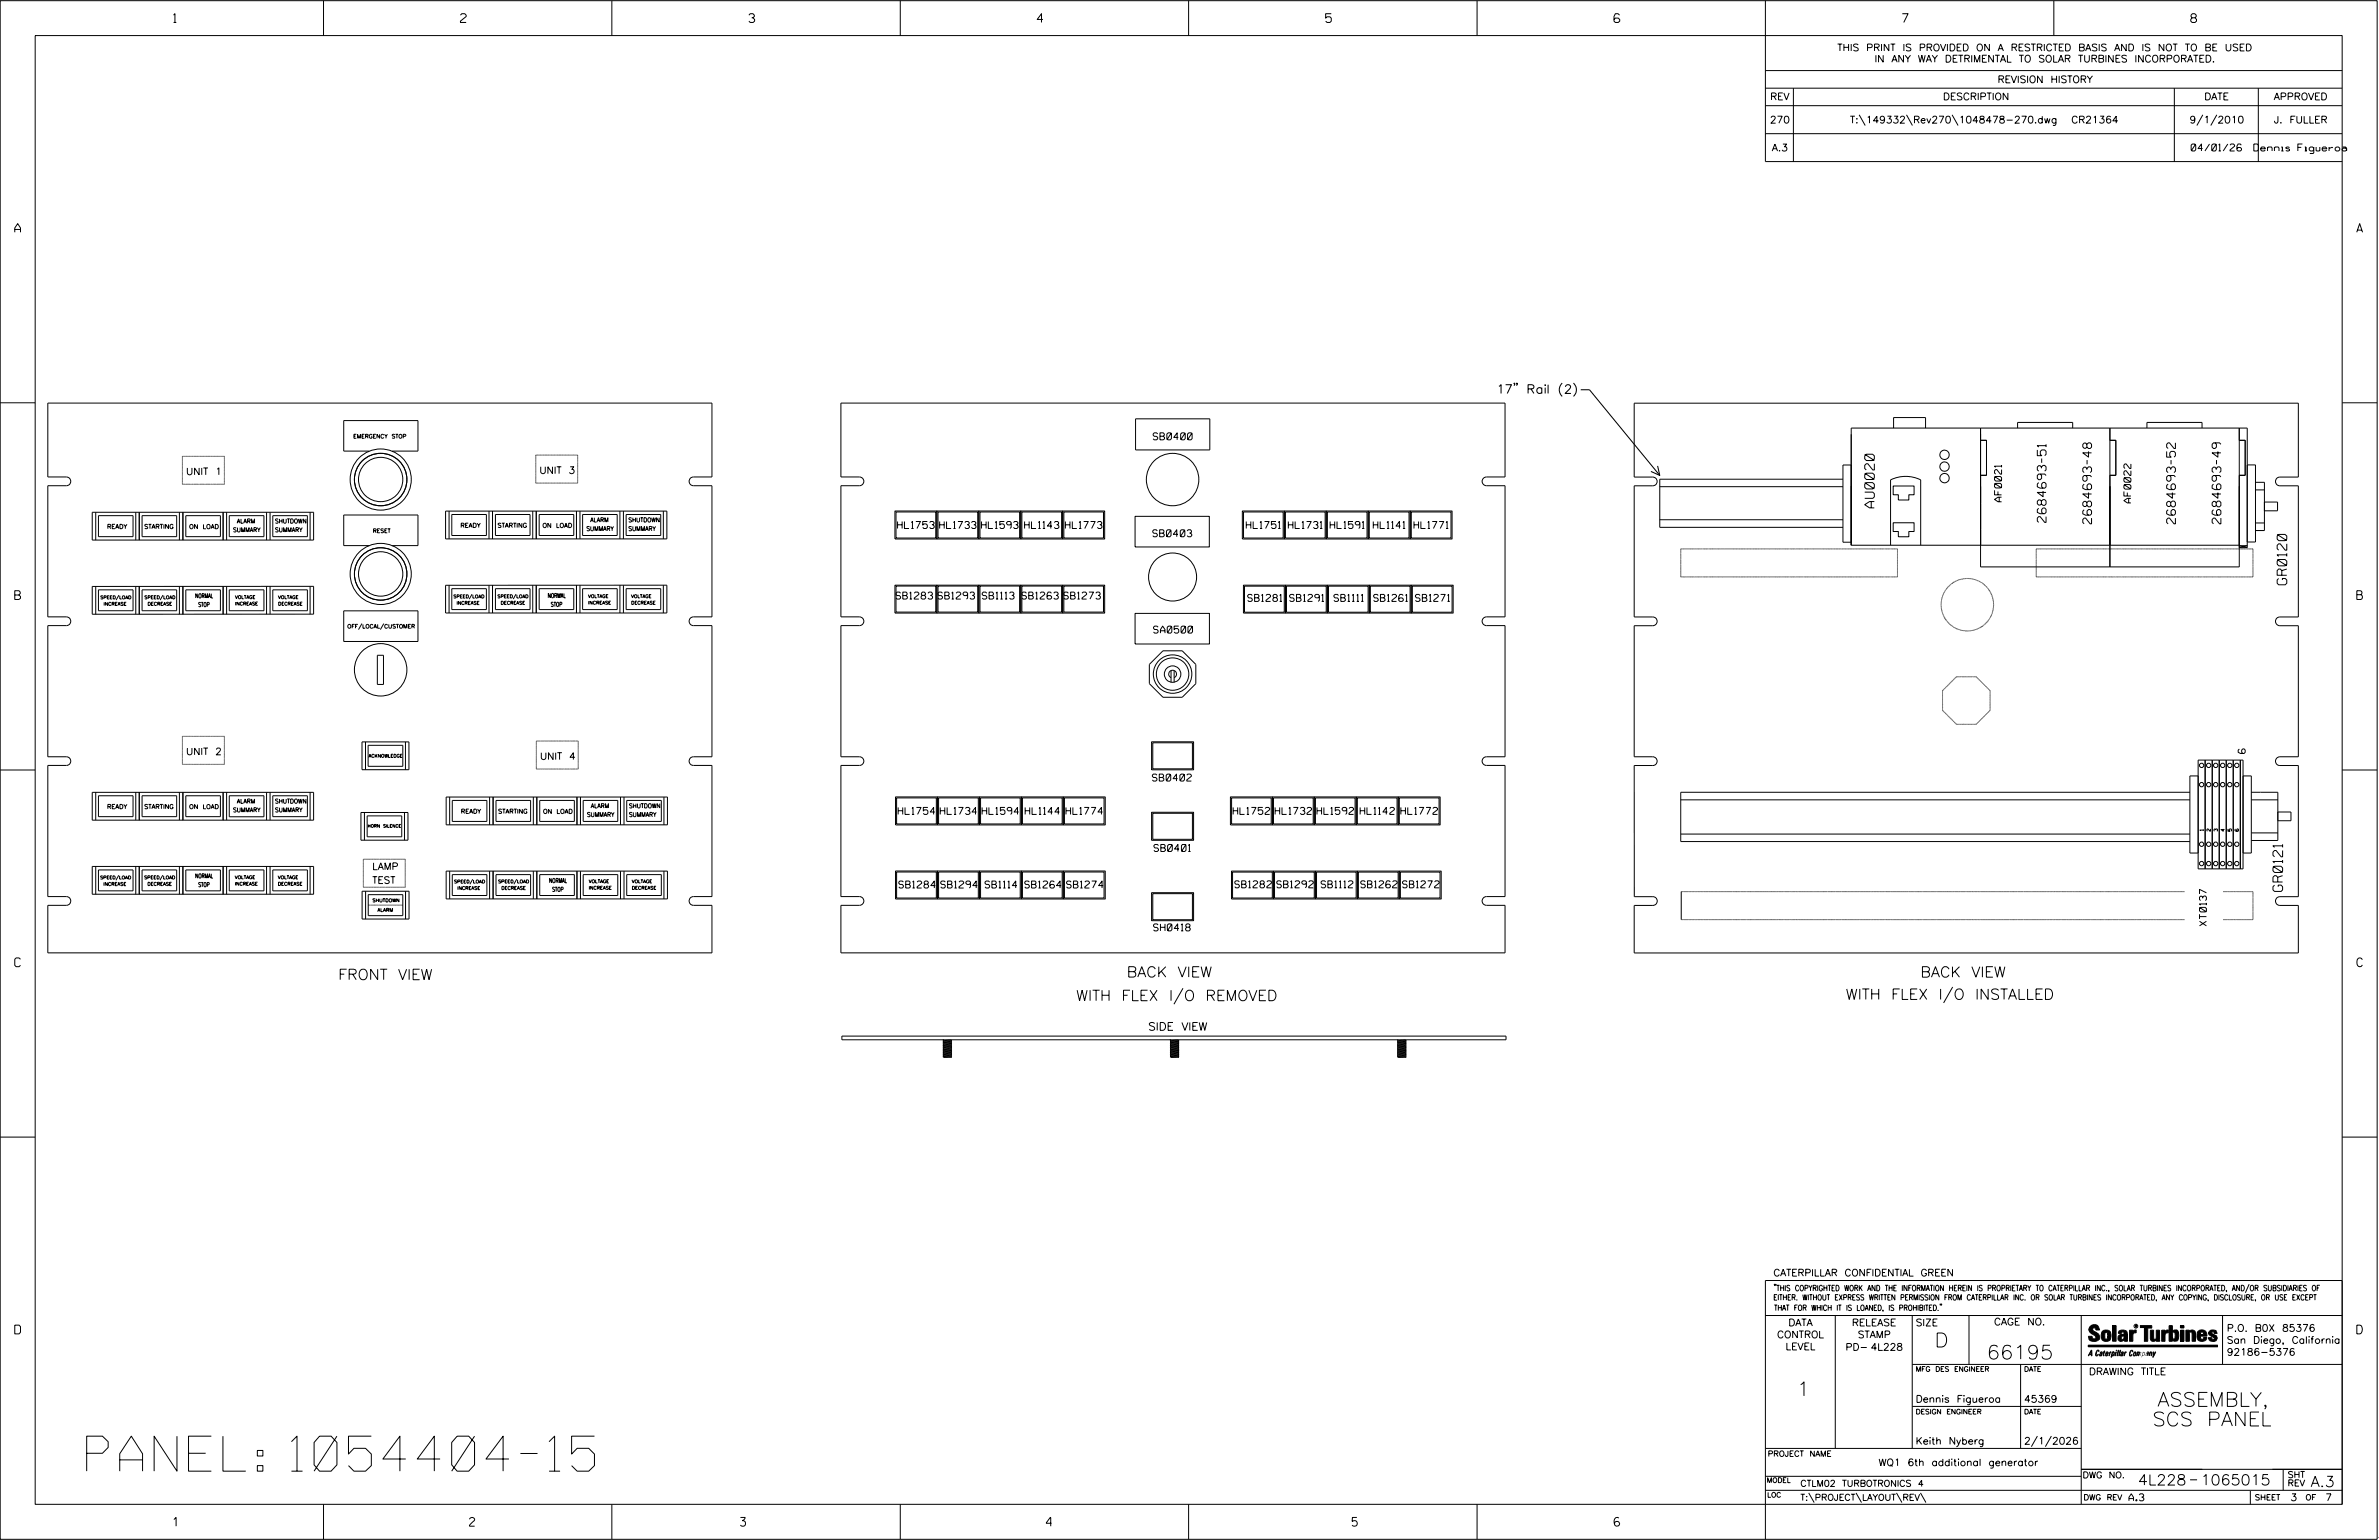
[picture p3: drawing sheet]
<svg xmlns="http://www.w3.org/2000/svg" width="864mm" height="559mm" viewBox="0 0 864 559" stroke-linecap="round" stroke-linejoin="round" font-family="sans-serif">
<defs><g id="words">
<text font-size="12.7" x="31.5" y="533.8">PANEL: 1054404-15</text>
<g font-size="5.1">
<text x="702.3" y="488.8">D</text>
<text x="721.2" y="493.2">66195</text>
<text x="652.2" y="506.5">1</text>
<text x="783.2" y="510.3">ASSEMBLY,</text>
<text x="781.4" y="517.4">SCS PANEL</text>
</g>
<g font-size="3.8">
<text x="122.8" y="355.5">FRONT VIEW</text>
<text x="409" y="354.6">BACK VIEW</text>
<text x="697.2" y="354.6">BACK VIEW</text>
<text x="390.6" y="363.1">WITH FLEX I/O REMOVED</text>
<text x="670" y="362.7">WITH FLEX I/O INSTALLED</text>
<text x="776.1" y="538.9">4L228</text>
<text x="798.8" y="538.9">1065015</text>
<text x="838.8" y="539.5">A.3</text>
</g>
<g font-size="3.5">
<text x="680.4" y="184.3" transform="rotate(-90 680.4 184.3)">AU0020</text>
<text x="830.1" y="212.2" transform="rotate(-90 830.1 212.2)">GR0120</text>
<text x="828.6" y="323.5" transform="rotate(-90 828.6 323.5)">GR0121</text>
</g>
<g font-size="3.2">
<text x="63" y="8.2">1</text>
<text x="167.2" y="8.2">2</text>
<text x="271.8" y="8.2">3</text>
<text x="376.5" y="8.2">4</text>
<text x="481.2" y="8.2">5</text>
<text x="690.6" y="8.2">7</text>
<text x="795.3" y="8.2">8</text>
<text x="5.4" y="84.3">A</text>
<text x="855.5" y="84.3">A</text>
<text x="544.1" y="142.8">17&quot; Rail (2)</text>
<text x="742.7" y="189.5" transform="rotate(-90 742.7 189.5)">2684693-51</text>
<text x="759.2" y="190.1" transform="rotate(-90 759.2 190.1)">2684693-48</text>
<text x="789.7" y="190.1" transform="rotate(-90 789.7 190.1)">2684693-52</text>
<text x="806.2" y="190.1" transform="rotate(-90 806.2 190.1)">2684693-49</text>
<text x="5.4" y="217.5">B</text>
<text x="855.6" y="217.5">B</text>
<text x="5.4" y="350.8">C</text>
<text x="855.6" y="350.8">C</text>
<text x="5.4" y="484">D</text>
<text x="855.6" y="484">D</text>
<text x="62.8" y="553.8">1</text>
<text x="170.4" y="553.8">2</text>
<text x="268.8" y="553.8">3</text>
<text x="379.8" y="553.8">4</text>
<text x="490.8" y="553.8">5</text>
<text x="585.9" y="553.8">6</text>
</g>
<text font-size="2.9" x="416.8" y="373.9">SIDE VIEW</text>
<g font-size="2.5">
<text x="666.9" y="18.5">THIS PRINT IS PROVIDED ON A RESTRICTED BASIS AND IS NOT TO BE USED</text>
<text x="680.5" y="22.6">IN ANY WAY DETRIMENTAL TO SOLAR TURBINES INCORPORATED.</text>
<text x="725.1" y="30">REVISION HISTORY</text>
<text x="642.6" y="36.3">REV</text>
<text x="705.3" y="36.3">DESCRIPTION</text>
<text x="800.2" y="36.3">DATE</text>
<text x="825.4" y="36.3">APPROVED</text>
<text x="642.5" y="44.7">270</text>
<text x="671.5" y="44.7">T:\149332\Rev270\1048478-270.dwg</text>
<text x="749.9" y="44.7">CR21364</text>
<text x="794.8" y="44.7">9/1/2010</text>
<text x="825.5" y="44.7">J. FULLER</text>
<text x="643.2" y="54.8">A.3</text>
<text x="795.4" y="54.8">04/01/26</text>
<text x="818.2" y="54.8">Dennis Figueroa</text>
<text x="418.6" y="159.6">SB0400</text>
<text x="67.5" y="172.3">UNIT 1</text>
<text x="195.8" y="171.9">UNIT 3</text>
<text x="726.6" y="182.1" transform="rotate(-90 726.6 182.1)">AF0021</text>
<text x="773.5" y="182.5" transform="rotate(-90 773.5 182.5)">AF0022</text>
<text x="325.8" y="191.8">HL1753</text>
<text x="341.1" y="191.8">HL1733</text>
<text x="356.3" y="191.8">HL1593</text>
<text x="371.9" y="191.8">HL1143</text>
<text x="386.7" y="191.8">HL1773</text>
<text x="452.4" y="191.8">HL1751</text>
<text x="467.7" y="191.8">HL1731</text>
<text x="482.8" y="191.8">HL1591</text>
<text x="498.5" y="191.8">HL1141</text>
<text x="513.3" y="191.8">HL1771</text>
<text x="418.5" y="194.8">SB0403</text>
<text x="325.2" y="217.4">SB1283</text>
<text x="340.5" y="217.4">SB1293</text>
<text x="356.6" y="217.4">SB1113</text>
<text x="371" y="217.4">SB1263</text>
<text x="386.2" y="217.4">SB1273</text>
<text x="452.9" y="218.2">SB1281</text>
<text x="468.2" y="218.2">SB1291</text>
<text x="484.2" y="218.2">SB1111</text>
<text x="498.6" y="218.2">SB1261</text>
<text x="513.8" y="218.2">SB1271</text>
<text x="418.7" y="229.7">SA0500</text>
<text x="67.5" y="273.9">UNIT 2</text>
<text x="196" y="275.6">UNIT 4</text>
<text x="418.3" y="283.4">SB0402</text>
<text x="326" y="295.5">HL1754</text>
<text x="341.3" y="295.5">HL1734</text>
<text x="356.5" y="295.5">HL1594</text>
<text x="372.2" y="295.5">HL1144</text>
<text x="387" y="295.5">HL1774</text>
<text x="447.6" y="295.5">HL1752</text>
<text x="462.9" y="295.5">HL1732</text>
<text x="478.1" y="295.5">HL1592</text>
<text x="493.7" y="295.5">HL1142</text>
<text x="508.5" y="295.5">HL1772</text>
<text x="418.9" y="309">SB0401</text>
<text x="135.1" y="315.6">LAMP</text>
<text x="135.1" y="320.6">TEST</text>
<text x="326.3" y="322.2">SB1284</text>
<text x="341.5" y="322.2">SB1294</text>
<text x="357.6" y="322.2">SB1114</text>
<text x="372" y="322.2">SB1264</text>
<text x="387.2" y="322.2">SB1274</text>
<text x="448.2" y="322.1">SB1282</text>
<text x="463.5" y="322.1">SB1292</text>
<text x="479.5" y="322.1">SB1112</text>
<text x="493.9" y="322.1">SB1262</text>
<text x="509.1" y="322.1">SB1272</text>
<text x="801" y="335.9" transform="rotate(-90 801 335.9)">XT0137</text>
<text x="418.8" y="337.8">SH0418</text>
<text x="643.8" y="463">CATERPILLAR CONFIDENTIAL GREEN</text>
<text x="645.1" y="485.5">CONTROL</text>
<text x="649.2" y="481.1">DATA</text>
<text x="672.3" y="481.1">RELEASE</text>
<text x="674.4" y="485.5">STAMP</text>
<text x="695.4" y="481.1">SIZE</text>
<text x="723.8" y="480.8">CAGE NO.</text>
<text x="808.4" y="483.1">P.O. B0X 85376</text>
<text x="648.2" y="489.8">LEVEL</text>
<text x="669.9" y="490">PD- 4L228</text>
<text x="808.4" y="487.5">San Diego, California</text>
<text x="808.4" y="491.8">92186-5376</text>
<text x="758.3" y="498.9">DRAWING TITLE</text>
<text x="695.4" y="508.9">Dennis Figueroa</text>
<text x="734.8" y="508.9">45369</text>
<text x="695.4" y="524.1">Keith Nyberg</text>
<text x="734.8" y="524.1">2/1/2026</text>
<text x="681.9" y="531.9">WQ1 6th additional generator</text>
<text x="772.8" y="544.6">A.3</text>
<text x="831.4" y="544.6">3</text>
<text x="844.1" y="544.6">7</text>
</g>
<g font-size="2.3">
<text x="653.5" y="539.4">CTLM02 TURBOTRONICS 4</text>
<text x="756" y="536.3">DWG NO.</text>
<text x="830.4" y="539.3">REV</text>
<text x="830.4" y="536.2">SHT</text>
<text x="653.5" y="544.5">T:\PROJECT\LAYOUT\REV\</text>
</g>
<g font-size="2">
<text x="643.8" y="468.4">&quot;THIS COPYRIGHTED WORK AND THE INFORMATION HEREIN IS PROPRIETARY TO CATERPILLAR INC., SOLAR TURBINES INCORPORATED, AND/OR SUBSIDIARIES OF</text>
<text x="643.8" y="471.8">EITHER. WITHOUT EXPRESS WRITTEN PERMISSION FROM CATERPILLAR INC. OR SOLAR TURBINES INCORPORATED, ANY COPYING, DISCLOSURE, OR USE EXCEPT</text>
<text x="644" y="475.6">THAT FOR WHICH IT IS LOANED, IS PROHIBITED.&quot;</text>
<text x="641.7" y="528.5">PROJECT NAME</text>
<text x="756.3" y="544.3">DWG REV</text>
<text x="818.5" y="544.3">SHEET</text>
<text x="836.9" y="544.3">OF</text>
</g>
<g font-size="1.8">
<text x="695.4" y="497.6">MFG DES ENGINEER</text>
<text x="734.8" y="497.6">DATE</text>
<text x="695.4" y="513.1">DESIGN ENGINEER</text>
<text x="734.8" y="513.1">DATE</text>
<text x="641.3" y="538">MODEL</text>
<text x="641.5" y="543.3">LOC</text>
</g>
<g font-size="1.6">
<text x="38.9" y="191.9">READY</text>
<text x="52.3" y="191.9">STARTING</text>
<text x="68.6" y="191.9">ON LOAD</text>
<text x="85.1" y="189.9">ALARM</text>
<text x="99.8" y="189.9">SHUTDOWN</text>
<text x="167.1" y="191.4">READY</text>
<text x="180.6" y="191.4">STARTING</text>
<text x="196.9" y="191.4">ON LOAD</text>
<text x="213.3" y="189.5">ALARM</text>
<text x="228.1" y="189.4">SHUTDOWN</text>
<text x="84.6" y="193">SUMMARY</text>
<text x="99.8" y="193">SUMMARY</text>
<text x="212.8" y="192.6">SUMMARY</text>
<text x="228.1" y="192.6">SUMMARY</text>
<text x="70.8" y="217">NORMAL</text>
<text x="71.3" y="220.2">STOP</text>
<text x="198.8" y="216.9">NORMAL</text>
<text x="199.3" y="220.1">STOP</text>
<text x="38.9" y="293.5">READY</text>
<text x="52.3" y="293.5">STARTING</text>
<text x="68.6" y="293.5">ON LOAD</text>
<text x="85.1" y="291.5">ALARM</text>
<text x="99.8" y="291.5">SHUTDOWN</text>
<text x="213.5" y="293.2">ALARM</text>
<text x="228.3" y="293.2">SHUTDOWN</text>
<text x="84.6" y="294.7">SUMMARY</text>
<text x="99.8" y="294.7">SUMMARY</text>
<text x="167.3" y="295.2">READY</text>
<text x="180.8" y="295.2">STARTING</text>
<text x="197.1" y="295.2">ON LOAD</text>
<text x="213" y="296.4">SUMMARY</text>
<text x="228.3" y="296.4">SUMMARY</text>
<text x="70.8" y="318.6">NORMAL</text>
<text x="71.3" y="321.8">STOP</text>
<text x="199.3" y="320.3">NORMAL</text>
<text x="199.8" y="323.5">STOP</text>
</g>
<g font-size="1.4">
<text x="128.2" y="159">EMERGENCY STOP</text>
<text x="135.3" y="193.3">RESET</text>
<text x="126.1" y="228">OFF/LOCAL/CUSTOMER</text>
</g>
<g font-size="1.3">
<text x="799.9" y="301.4" transform="rotate(-90 799.9 301.4)">1</text>
<text x="802.4" y="301.6" transform="rotate(-90 802.4 301.6)">2</text>
<text x="805" y="301.6" transform="rotate(-90 805 301.6)">3</text>
<text x="807.5" y="301.6" transform="rotate(-90 807.5 301.6)">4</text>
<text x="810.1" y="301.6" transform="rotate(-90 810.1 301.6)">5</text>
</g>
<g font-size="1.2">
<text x="36.4" y="217.4">SPEED/LOAD</text>
<text x="36.9" y="219.7">INCREASE</text>
<text x="52.4" y="217.3">SPEED/LOAD</text>
<text x="52.9" y="219.7">DECREASE</text>
<text x="85.3" y="219.6">INCREASE</text>
<text x="85.3" y="217.3">VOLTAGE</text>
<text x="101" y="219.7">DECREASE</text>
<text x="101" y="217.3">VOLTAGE</text>
<text x="164.6" y="217">SPEED/LOAD</text>
<text x="165" y="219.4">INCREASE</text>
<text x="180.6" y="217">SPEED/LOAD</text>
<text x="181" y="219.4">DECREASE</text>
<text x="213.5" y="219.3">INCREASE</text>
<text x="213.5" y="216.9">VOLTAGE</text>
<text x="229.1" y="219.3">DECREASE</text>
<text x="229.1" y="216.9">VOLTAGE</text>
<text x="133.8" y="274.9">ACKNOWLEDGE</text>
<text x="36.3" y="319">SPEED/LOAD</text>
<text x="36.8" y="321.4">INCREASE</text>
<text x="52.3" y="319">SPEED/LOAD</text>
<text x="52.8" y="321.3">DECREASE</text>
<text x="85.3" y="321.3">INCREASE</text>
<text x="85.3" y="318.9">VOLTAGE</text>
<text x="100.9" y="321.3">DECREASE</text>
<text x="100.9" y="318.9">VOLTAGE</text>
<text x="164.8" y="320.5">SPEED/LOAD</text>
<text x="165.3" y="322.8">INCREASE</text>
<text x="180.8" y="320.4">SPEED/LOAD</text>
<text x="181.3" y="322.8">DECREASE</text>
<text x="213.7" y="322.8">INCREASE</text>
<text x="213.7" y="320.4">VOLTAGE</text>
<text x="229.4" y="322.8">DECREASE</text>
<text x="229.4" y="320.4">VOLTAGE</text>
<text x="135.2" y="327.3">SHUTDOWN</text>
<text x="137" y="330.8">ALARM</text>
</g>
<text font-size="1.1" x="133.4" y="300.2">HORN SILENCE</text>
<text font-size=".9" x="775.1" y="481.7">R</text>
</g></defs>
<g fill="none" stroke="#000" stroke-width=".36">
<path d="M.1 .2h862.8v558.4h-862.8zM12.8 12.9h837.4v533h-837.4zM117.4 .2v12.7M222.1 .2v12.7M326.8 .2v12.7M431.5 .2v12.7M536.2 .2v12.7M587.9 5.5l-.5-.5h-1l-.5 1v1.7l.5 .4h1l.6-.4v-.6l-.6-.5h-1l-.5 .5M640.9 .2v58.4h209.3M745.6 .2v12.7M640.9 25.6h209.3M640.9 32h209.3"/>
<path d="M640.9 38.3h209.3M651 32v26.6M789.3 32v26.6M819.8 32v26.6M640.9 48.5h209.3M674.9 41.7l2.2 3.8M692.1 41.7l2.1 3.8M708.6 41.7l2.2 3.8M799.6 41.7l-2.1 3.8M804.7 41.7l-2.2 3.8M.1 146.2h12.7M17.4 146.3h241v26.8h-6.7a1.59 1.59 0 0 0-1.5 1.6 1.59 1.59 0 0 0 1.5 1.5h6.7v47.6h-6.7a1.59 1.59 0 0 0-1.5 1.6 1.59 1.59 0 0 0 1.5 1.6h6.7v47.6h-6.7a1.57 1.57 0 0 0-1.5 1.6 1.57 1.57 0 0 0 1.5 1.5h6.7v47.6h-6.7a1.59 1.59 0 0 0-1.5 1.6 1.59 1.59 0 0 0 1.5 1.6h6.7v17.3h-241v-17.3h6.7a1.59 1.59 0 0 0 1.6-1.6 1.59 1.59 0 0 0-1.6-1.6h-6.7v-47.6h6.7a1.57 1.57 0 0 0 1.6-1.5 1.57 1.57 0 0 0-1.6-1.6h-6.7v-47.6h6.7a1.59 1.59 0 0 0 1.6-1.6 1.59 1.59 0 0 0-1.6-1.6h-6.7v-47.6h6.7a1.59 1.59 0 0 0 1.6-1.5 1.59 1.59 0 0 0-1.6-1.6h-6.7z"/>
<path d="M305.3 146.3h241v26.8h-6.7a1.59 1.59 0 0 0-1.6 1.6 1.59 1.59 0 0 0 1.6 1.5h6.7v47.6h-6.7a1.59 1.59 0 0 0-1.6 1.6 1.59 1.59 0 0 0 1.6 1.6h6.7v47.6h-6.7a1.57 1.57 0 0 0-1.6 1.6 1.57 1.57 0 0 0 1.6 1.5h6.7v47.6h-6.7a1.59 1.59 0 0 0-1.6 1.6 1.59 1.59 0 0 0 1.6 1.6h6.7v17.3h-241v-17.3h6.7a1.59 1.59 0 0 0 1.6-1.6 1.59 1.59 0 0 0-1.6-1.6h-6.7v-47.6h6.7a1.57 1.57 0 0 0 1.6-1.5 1.57 1.57 0 0 0-1.6-1.6h-6.7v-47.6h6.7a1.59 1.59 0 0 0 1.6-1.6 1.59 1.59 0 0 0-1.6-1.6h-6.7v-47.6h6.7a1.59 1.59 0 0 0 1.6-1.5 1.59 1.59 0 0 0-1.6-1.6h-6.7zM412.2 152h27v11.3h-27zM593.2 146.3h241.1v26.8h-6.7a1.59 1.59 0 0 0-1.6 1.6 1.59 1.59 0 0 0 1.6 1.6h6.7v47.6h-6.7a1.59 1.59 0 0 0-1.6 1.6 1.59 1.59 0 0 0 1.6 1.5h6.7v47.6h-6.7a1.59 1.59 0 0 0-1.6 1.6 1.59 1.59 0 0 0 1.6 1.6h6.7v47.6h-6.7a1.59 1.59 0 0 0-1.6 1.6 1.59 1.59 0 0 0 1.6 1.5h6.7v17.3h-241.1v-17.3h6.8a1.59 1.59 0 0 0 1.6-1.5 1.59 1.59 0 0 0-1.6-1.6h-6.7l-.1-47.6h6.8a1.59 1.59 0 0 0 1.6-1.6 1.59 1.59 0 0 0-1.6-1.6h-6.8v-47.6h6.8a1.59 1.59 0 0 0 1.6-1.5 1.59 1.59 0 0 0-1.6-1.6h-6.8v-47.6h6.8a1.59 1.59 0 0 0 1.6-1.6 1.59 1.59 0 0 0-1.6-1.6h-6.8zM687.4 155.3v-3.8h11.6v3.8M719 159.8h2.1v12.7h-2.1M732.4 155.3v-2h20v2M765.9 159.8h2.2v12.7h-2.2M765.9 155.3v50.4M779.4 155.3v-2h20v2M812.9 155.3v50.4h-93.9v-50.4M812.9 159.8h2.1v12.7h-2.1M850.2 146.2h12.7"/>
<path d="M66.2 165.6h15.3v10.1h-15.3zM81.4 165.7h.1M81.4 166h.1M81.4 166.2h.1M81.4 166.4h.1M81.4 166.5h.1M81.4 166.9h.1M81.4 167h.1M81.4 167.2h.1M81.4 167.5h.1M81.4 167.7h.1M81.4 167.9h.1"/>
<path d="M81.4 168.2h.1M81.4 168.4h.1M81.4 168.5v.1M81.4 169.1h.1M81.4 169.2h.1M81.4 169.4h.1M81.4 169.7h.1M81.4 169.9h.1M81.4 170.1h.1M81.4 170.4h.1M81.4 170.6h.1M81.4 170.7h.1"/>
<path d="M81.4 171.1h.1M81.4 171.2h.1M81.4 171.4h.1M81.4 171.6h.1M81.4 171.9h.1M81.4 172.1h.1M81.4 172.2v.1M81.4 172.6h.1M81.4 172.8h.1M81.4 172.9h.1M81.4 173.3h.1M81.4 173.4h.1"/>
<path d="M81.4 173.6h.1M81.4 173.9h.1M81.4 174.1h.1M81.4 174.3h.1M81.4 174.4h.1M81.4 174.8h.1M81.4 174.9h.1M81.4 175.1h.1M81.4 175.4v.1M81.4 175.6h.1M134.1 163.7h-9.3v-11.1h26.9v11.1h-9.4M194.5 165.1h15.2v10.2h-15.2z"/>
<path d="M602.5 176.6h66.5M669 173.9h-66.5v17.4h66.5M672 168.7h-3v28h3M687.2 176.4h7.6v3.1h-1.9v1.9h-3.8v-1.9h-1.9zM815.8 168.7h3v28h-3M818.8 177.8h3.2M818.8 175h3.2v17.5h-3.2M33.5 185.9h80.3v10.1h-80.3zM34.7 185.9v10.1M35.7 187.1h12.6v7.6h-12.6zM49.3 185.9v10.1M50.6 185.9v10.1"/>
<path d="M51.6 187.1h12.5v7.6h-12.5zM65.1 185.9v10.1M66.4 185.9v10.1M67.5 187.1h12.5v7.6h-12.5zM81 185.9v10.1M82.3 185.9v10.1M83.2 187.1h12.6v7.6h-12.6zM96.8 185.9v10.1M98 185.9v10.1M99 187.1h12.6v7.6h-12.6zM112.6 185.9v10.1M134.1 198h-9.3v-11.1h26.9v11.1h-9.4"/>
<path d="M161.7 185.5h80.4v10h-80.4zM163 185.5v10M164 186.7h12.6v7.6h-12.6zM177.5 185.5v10M178.8 185.5v10M179.8 186.7h12.6v7.6h-12.6zM193.4 185.5v10M194.7 185.5v10M195.7 186.7h12.6v7.6h-12.6zM209.3 185.5v10M210.5 185.5v10M211.5 186.7h12.5v7.6h-12.5z"/>
<path d="M225 185.5v10M226.3 185.5v10M227.3 186.7h12.6v7.6h-12.6zM240.8 185.5v10M324.9 185.4h15.2v10.2h-15.2zM325.3 185.8h14.4v9.4h-14.4zM340.1 185.4h15.2v10.2h-15.2zM340.5 185.8h14.4v9.4h-14.4zM355.3 185.4h15.3v10.2h-15.3zM355.7 185.8h14.4v9.4h-14.4zM370.6 185.4h15.2v10.2h-15.2zM370.9 185.8h14.5v9.4h-14.5z"/>
<path d="M385.8 185.4h15.2v10.2h-15.2zM386.2 185.8h14.4v9.4h-14.4zM412 187.4h27v11.1h-27zM451 185.4h15.2v10.2h-15.2zM451.4 185.8h14.4v9.4h-14.4zM466.2 185.4h15.2v10.2h-15.2zM466.6 185.8h14.4v9.4h-14.4zM481.4 185.4h15.3v10.2h-15.3zM481.9 185.8h14.4v9.4h-14.4zM496.7 185.4h15.2v10.2h-15.2zM497.1 185.8h14.4v9.4h-14.4zM511.9 185.4h15.2v10.2h-15.2z"/>
<path d="M512.3 185.8h14.4v9.4h-14.4zM602.5 188.6h66.5M610.1 199.2h78.7v10.1h-78.7zM686.3 197.8v-23.7a12.4 12.4 0 0 1 10.9 0v23.7M687.2 189.7h7.6v3.2h-1.9v1.9h-3.8v-1.9h-1.9zM739.2 199.2h78.6v10.1h-78.6zM812.9 198h2.9l-2.9 .7h2.9zM812.9 197.8h-140.9v-42.5h143.8v43.4M818.8 189.8h3.2M822 182.2h4.8v3.1h-4.8M33.5 212.8h80.3v10l-80.3 .1zM34.7 212.8v10.1"/>
<path d="M35.7 214h12.6v7.6h-12.6zM43.2 215.9l-1 1.8M49.3 212.8v10.1M50.6 212.8v10.1M51.6 214h12.5v7.6h-12.5zM59.2 215.9l-1.1 1.8M65.1 212.8v10.1M66.4 212.8v10.1M67.5 214h12.5v7.6h-12.5zM81 212.8v10.1M82.3 212.8v10.1M83.2 214h12.6v7.6h-12.6z"/>
<path d="M96.8 212.8v10.1M98 212.8v10.1M99 214h12.6v7.6h-12.6zM112.6 212.8v10.1M161.7 212.4l80.4-.1v10.1h-80.4zM163 212.4v10M164 213.6h12.6v7.6h-12.6zM171.3 215.6l-1 1.8M177.5 212.4v10M178.8 212.4v10M179.8 213.6h12.6v7.6h-12.6zM187.3 215.6l-1 1.8"/>
<path d="M193.4 212.4v10M194.7 212.4v10M195.7 213.6h12.6v7.6h-12.6zM209.3 212.4v10.1M210.5 212.4v10.1M211.5 213.6h12.5v7.6h-12.5zM225 212.4v10.1M226.3 212.4v10M227.3 213.6h12.6v7.6h-12.6zM240.8 212.4v10M324.9 212.3h15.2v10.2h-15.2zM325.3 212.7h14.4v9.4h-14.4z"/>
<path d="M340.1 212.3h15.2v10.2h-15.2zM340.5 212.7h14.4v9.4h-14.4zM355.3 212.3h15.3v10.2h-15.3zM355.7 212.7h14.4v9.4h-14.4zM370.6 212.3h15.2v10.2h-15.2zM370.9 212.7h14.5v9.4h-14.5zM385.8 212.3h15.2v10.2h-15.2zM386.2 212.7h14.4v9.4h-14.4zM451.4 212.3h15.2v10.2h-15.2zM451.8 212.7h14.4v9.4h-14.4zM466.6 212.3h15.2v10.2h-15.2zM467 212.7h14.4v9.4h-14.4z"/>
<path d="M481.8 212.3h15.3v10.2h-15.3zM482.2 212.7h14.4v9.4h-14.4zM497.1 212.3h15.2v10.2h-15.2zM497.5 212.7h14.4v9.4h-14.4zM512.3 212.3h15.2v10.2h-15.2zM512.7 212.7h14.4v9.4h-14.4zM704.6 219.3v.1M704.6 219.8l.1 .1M704.6 219v.2M704.6 219.4v.3M704.6 219.4h.1M704.6 219.6h.1"/>
<path d="M704.6 219.2h.1M704.7 219.9h.1M704.7 218.9h.1M704.7 218.9v.1M704.7 218.6v.1M704.7 218.8v.1M704.7 219.9v.1M704.7 218.7h.1M704.7 218.5v.1M704.7 218.3v.2M704.7 218.2h.1M704.7 218.1v.1"/>
<path d="M704.7 218v.1M704.8 217.9h.1M704.8 217.8h.1M704.8 217.9l-.1 .1M704.8 217.7h.1M704.8 217.6v.1M704.8 217.6h.1M704.8 217.4h.1M704.8 217.4v.1M704.9 217.3h.1M704.9 217.2h.1M704.9 217.1v.1"/>
<path d="M704.9 217.1h.1M705 216.9h.1M705 216.9v.1M705 216.8v.1M705 216.7h.1M705.1 216.5v.2M705.1 216.4h.1M705.2 216.3l-.1 .1M705.2 216.3h.1M705.2 216.1v.1M705.2 216.1h.1M705.4 215.8h.1"/>
<path d="M705.4 215.7l-.1 .4M705.4 215.6v.1M705.5 215.5h.1M705.5 215.5l-.1 .1M705.6 215.3h.1M705.6 215.4h-.1M705.6 215.2v.1M705.7 215.2h-.1M705.8 214.9l-.1 .3M705.8 214.9h.1M705.9 214.8h-.1M705.9 214.7h.1"/>
<path d="M705.9 214.6v.1M706 214.6h.1M706 214.5v.1M706.1 214.4v.1M706.1 214.3v.1M706.1 214.3h.1M706.2 214.2v.1M706.2 214.2h.1M706.3 214.1h.1M706.3 214h.1M706.4 213.9v.1M706.4 213.9h.1"/>
<path d="M706.5 213.8l-.1 .1M706.5 213.7h.1M706.6 213.6l-.1 .1M706.6 213.6h.1M706.7 213.5l-.1 .1M706.8 213.4v.1M706.8 213.4h.1M706.9 213.2h.1M707 213.1h.1M707.2 213h.1M707.2 212.9l-.3 .4M707.3 212.9h.1"/>
<path d="M707.5 212.6l-.2 .2M707.8 212.4h.1M707.9 212.3h.1M708 212.2l-.5 .4M708 212.2h.1M708.1 212.1h.1M708.4 211.9l-.2 .1M708.4 211.8v.1M708.5 211.8h-.1M708.5 211.7v.1M708.7 211.7h-.1M708.7 211.6v.1"/>
<path d="M708.9 211.5h.1M708.9 211.5l-.2 .1M709.2 211.3h.1M709.2 211.3l-.2 .2M709.4 211.2l-.1 .1M709.4 211.2h.1M709.5 211.1l-.1 .1M709.5 211.1h.1M709.6 211.1h.1M709.7 211h.1M709.8 211h-.1M709.8 211h.1"/>
<path d="M710 210.9h.1M710 210.9h-.1M710.1 210.8l-.1 .1M710.1 210.8h.1M710.3 210.7h.1M710.6 210.6l-.4 .2M710.6 210.6h.1M710.7 210.6h-.1M710.8 210.5h-.1M710.9 210.5h-.1M711 210.4l-.1 .1M711.1 210.4h.1"/>
<path d="M711.2 210.4h-.1M711.2 210.4h.1M711.3 210.3v.1M711.4 210.3h.1M711.7 210.3h-.3M711.7 210.2h.1M711.9 210.2h.1M712 210.1l-.1 .1M712 210.2h.1M712.2 210.1h-.1M712.2 210.1h.1M712.5 210l-.3 .1"/>
<path d="M712.5 210.1h.1M712.6 210h.1M712.7 210h.1M712.9 210h.1M713 210h-.1M713 210h.1M713.5 209.9l-.4 .1M713.5 209.9h.1M713.6 209.9h.1M713.7 209.9h.1M713.8 209.9h-.1M713.8 209.9h.2"/>
<path d="M714 209.9h.1M714.1 209.9h.1M714.2 209.9h.6M714.7 209.9h.1M714.9 209.9h.1M715 210h.1M715.1 210h.2M715.4 210h.1M715.4 210h.3M715.7 210h.1M715.8 210h.1M715.9 210.1h.3"/>
<path d="M716 210.1h.1M716.2 210.1h.1M716.4 210.2h.1M716.5 210.2h.1M716.6 210.2l.1 .1M716.7 210.3h.1M716.8 210.3h.1M716.9 210.3h.1M717 210.3v.1M717.1 210.4h.2M717.3 210.5h.1M717.4 210.5h.1"/>
<path d="M717.5 210.5h.1M717.5 210.5l.1 .1M717.6 210.6h.1M717.7 210.6h.1M717.8 210.6h.1M717.8 210.6l.1 .1M717.9 210.7h.1M718 210.7h.1M718.1 210.8h.1M718.1 210.8l.3 .1M718.4 210.9h.1M718.4 210.9l.1 .1"/>
<path d="M718.6 211h.1M718.6 211l.1 .1M718.7 211.1h.1M718.9 211.1v.1M718.9 211.2h.1M719 211.2h.1M719 211.2l.1 .1M719.1 211.3h.1M719.2 211.3v.1M719.3 211.4h.1M719.3 211.4l.1 .1M719.4 211.5h.1"/>
<path d="M719.5 211.5v.1M719.6 211.6h.1M719.6 211.6l.1 .1M719.7 211.7h.1M719.7 211.7l.1 .1M719.8 211.8h.1M719.9 211.8l.2 .2M720 211.9h.1M720.1 212h.1M720.1 212l.1 .1M720.2 212.1h.1M720.3 212.1v.1"/>
<path d="M720.4 212.2l.2 .2M720.6 212.4h.1M720.7 212.4l.2 .3M720.9 212.7v.1M721 212.8h.1M721 212.8l.1 .1M721.1 212.9h.1M721.1 212.9l.1 .1M721.2 213h.1M721.2 213l.1 .1M721.3 213.2h.1M721.4 213.2v.1"/>
<path d="M721.4 213.3h.1M721.5 213.3v.1M721.5 213.4l.1 .1M721.6 213.5h.1M721.7 213.6l.3 .5M721.8 213.8h.1M721.9 214h.1M722 214.1h.1M722.1 214.1l.1 .2M722.2 214.3v.1M722.2 214.4l.2 .2M722.4 214.7h.1"/>
<path d="M722.4 214.7l.1 .2M722.5 214.8h.1M722.6 214.9v.2M722.6 215.1h.1M722.7 215.1v.1M722.7 215.2v.1M722.7 215.3l.1 .1M722.8 215.4v.1M722.9 215.5v.1M722.9 215.6v.1M722.9 215.7h.1M722.9 215.7l.1 .1"/>
<path d="M723 215.9v.1M723 215.9h.1M723 216h.1M723.1 216v.1M723.1 216.2h.1M723.1 216.2l.1 .1M723.2 216.3l.1 .3M723.3 216.6v.1M723.3 216.7v.1M723.3 216.8h.1M723.3 216.9h.1M723.4 217h.1"/>
<path d="M723.4 217v.1M723.4 217.1h.1M723.4 217.2v.1M723.4 217.3h.1M723.4 217.3l.1 .1M723.5 217.5h.1M723.5 217.5v.3M723.5 217.6h.1M723.5 217.8h.1M723.5 217.8l.1 .5M723.6 218.3h.1M723.6 218.3v.2"/>
<path d="M723.6 218.5l.1 .1M723.6 218.6h.1M723.7 219v.6M723.7 220v.1M723.7 218.7v.2M723.7 218.8h.1M723.7 220h.1M723.7 219h.1M723.7 219.7v.2M124.8 221.7h26.9v11.1h-26.9zM131.4 226.3l-1.3 2.2M137 237.8h2.2v10.6h-2.2z"/>
<path d="M139.3 226.3l-1.2 2.2M412 222.6h27v11.1h-27zM704.7 220.1h.1M704.7 220.3v.2M704.7 220.1v.1M704.7 220.2h.1M704.7 220.6v.1M704.7 220.6h.1M704.7 220.8v.1M704.7 220.9h.1M704.8 220.9l.1 .8M704.8 221.2h.1"/>
<path d="M704.9 221.8l.1 .1M704.9 221.7h.1M705 221.9h.1M705 221.9v.1M705 222v.1M705 222.1l.1 .2M705.1 222.4h.1M705.1 222.4l.1 .1M705.2 222.5h.1M705.2 222.6h.1M705.2 222.7h.1M705.2 222.7l.1 .1"/>
<path d="M705.3 222.9v.1M705.3 223h.1M705.3 223l.1 .1M705.4 223.2v.1M705.4 223.1v.1M705.5 223.3h.1M705.5 223.3v.1M705.5 223.5h.1M705.6 223.5v.1M705.6 223.7l.2 .2M705.6 223.6h.1M705.8 223.9h.1"/>
<path d="M705.8 223.9v.1M705.8 224.1h.1M705.9 224.1v.1M705.9 224.2l.1 .1M706 224.3v.1M706 224.4l.1 .1M706.1 224.5l.1 .1M706.2 224.6h.1M706.2 224.6l.1 .2M706.3 224.8l.3 .3M706.3 224.8h.1M706.5 225v.1"/>
<path d="M706.6 225.2h.1M706.6 225.2v.1M706.7 225.3h.1M706.7 225.4h.1M706.8 225.4v.1M706.8 225.5h.1M706.9 225.6h.1M706.9 225.6l.3 .3M707.2 226h.1M707.2 226l.5 .4M707.3 226.1h.1M707.6 226.3h.1"/>
<path d="M707.7 226.4h.1M707.7 226.4l.1 .1M707.8 226.6h.1M707.8 226.5v.1M708 226.6v.1M708 226.7h.1M708.1 226.8h.1M708.1 226.8l.2 .1M708.2 226.9h.1M708.3 227h.1M708.4 227l.2 .2M708.5 227v.1"/>
<path d="M708.6 227.2h.1M708.7 227.2v.1M708.8 227.3h.1M708.9 227.4h.1M709 227.4v.1M709.1 227.5l.2 .1M709.3 227.6h.1M709.4 227.6v.1M709.5 227.7h.1M709.5 227.7l.1 .1M709.6 227.8h.1M709.6 227.8l.5 .2"/>
<path d="M710.1 228l.1 .1M710.2 228.1h.1M710.2 228.1l.3 .1M710.5 228.2h.1M710.6 228.2v.1M710.7 228.3h.1M710.8 228.3h.1M710.9 228.4l.2 .1M711.2 228.5h.1M711.3 228.5h.1M711.3 228.5l.1 .1M711.5 228.6h.1"/>
<path d="M711.5 228.6h.3M711.8 228.6h.1M711.8 228.7h.1M712 228.7h.1M712.1 228.7h.1M712.2 228.7h.1M712.3 228.8h.1M712.3 228.8h.3M712.6 228.8h.1M712.6 228.8h.2M712.8 228.8h.1M713 228.9h.1"/>
<path d="M713 228.9h.2M713.3 228.9h.1M713.3 228.9h.3M713.5 228.9h.1M713.6 228.9h.1M713.7 228.9v.1M713.8 229h.1M714 228.9h.1M714.6 228.9l-.6 .1M714.7 228.9h.1M714.8 228.9h.1M715 228.9h.1"/>
<path d="M715.1 228.9h-.1M715.1 228.9h.2M715.3 228.9h.1M715.4 228.8l-.1 .1M715.5 228.9h.1M715.5 228.8h.1M715.8 228.8h-.2M715.8 228.8h.1M715.9 228.8h-.1M716 228.8h.1M716.1 228.7l-.1 .1M716.1 228.7h.1"/>
<path d="M716.2 228.7h.1M716.3 228.7h.1M716.5 228.7h.1M716.7 228.6l-.4 .1M716.8 228.6h.1M716.9 228.5l-.1 .1M716.9 228.5h.1M717.1 228.5h-.1M717.1 228.5h.1M717.4 228.4l-.3 .1M717.5 228.3l-.1 .1M717.6 228.3h.1"/>
<path d="M717.7 228.2l-.1 .1M717.7 228.2v.1M717.9 228.2h-.1M718 228.1h.1M718.5 227.9l-.6 .3M718.5 227.9h.1M718.6 227.8l-.1 .1M718.6 227.8h.1M718.8 227.7l-.1 .1M718.9 227.7h-.1M718.9 227.7h.1M719.1 227.6h-.1"/>
<path d="M719.2 227.5h-.1M719.2 227.5h.1M719.3 227.4h.1M719.3 227.4l-.1 .1M719.5 227.3l-.1 .1M719.5 227.3h.1M719.8 227.1l-.3 .2M719.9 227l-.1 .1M719.9 227h.1M720 226.9l-.1 .1M720.1 226.9h-.1M720.2 226.8h.1"/>
<path d="M720.3 226.7l-.2 .2M720.3 226.7h.1M720.4 226.6l-.1 .1M720.7 226.4l-.2 .2M720.7 226.3v.1M721 226l-.3 .3M721.1 225.9v.1M721.2 225.9h.1M721.4 225.7l-.2 .1M721.4 225.6h.1M721.5 225.5h.1M721.7 225.3l-.3 .3"/>
<path d="M721.7 225.2h.1M721.8 225.1l-.1 .1M721.9 225l-.1 .1M721.9 225h.1M722 224.9h-.1M722 224.8h.1M722.1 224.7l-.1 .1M722.1 224.7h.1M722.2 224.6h-.1M722.2 224.5v.1M722.2 224.4v.1M722.3 224.4h.1"/>
<path d="M722.3 224.3v.1M722.4 224.3h.1M722.4 224.2h.1M722.4 224.1h.1M722.5 224v.1M722.5 224h.1M722.6 223.9h-.1M722.6 223.8h.1M722.7 223.7l-.1 .1M722.7 223.7h.1M722.7 223.5h.1M722.7 223.6v.1"/>
<path d="M722.8 223.4h.1M722.8 223.4v.1M722.9 223.2h.1M722.9 223.1l-.1 .2M723 223.1h.1M723 223h.1M723 222.9h.1M723.1 222.8l-.1 .1M723.1 222.6v.2M723.1 222.6h.1M723.2 222.4h.1M723.2 222.5v.1"/>
<path d="M723.2 222.3v.1M723.2 222.3h.1M723.4 221.8l-.1 .4M723.4 221.8h.1M723.4 221.6v.2M723.4 221.5v.1M723.4 221.5h.1M723.5 221.3v.1M723.5 221.3h.1M723.5 221.2v.1M723.5 221.1v.1M723.5 221v.1"/>
<path d="M723.6 221h.1M723.6 220.8h.1M723.6 220.8l-.1 .1M723.6 220.7v.1M723.6 220.6h.1M723.7 220.2l-.1 .4M723.7 220.1h.1M425.1 245.9a1.4 1.4 0 0 1-.5-2.2 1.4 1.4 0 0 1 2.2 0 1.4 1.4 0 0 1-.6 2.2M425.1 243.3v4.2M426.2 243.3v4.2M705.2 250.5h.1M705.4 250.4l-.2 .2v7.2l.5 .5"/>
<path d="M705.4 258h.1M705.4 250.3v.1M705.6 258.2h.1M705.6 250.2h.1M705.7 250l-.2 .3M705.8 258.3v.1M705.8 249.9v.1M705.8 258.4l.3 .3M705.9 249.8h.1M706.1 258.7l.1 .1M706.2 249.6h.1M706.2 258.8l1.8 1.8"/>
<path d="M706.3 249.5l-.5 .4M706.3 258.9h.1M706.4 249.4h-.1M706.5 249.2h.1M706.7 249.1l-.3 .2M706.9 259.5h.1M706.9 248.8h.1M707.1 248.6h.1M707.3 248.5l-.6 .6M707.3 259.9h.1M707.4 248.4l-.1 .1M707.5 248.2v.1"/>
<path d="M707.7 248l-.3 .4M707.8 247.9h.1M708 247.8l-.3 .2M708.1 247.7l-.1 .1M708.2 247.5h.1M708.4 247.3h.1M708.6 247.2l-.5 .5M708.8 246.9h.1M709.2 246.6h.1M709.4 246.3v.1M709.6 246.2l-1 1M709.8 246h.1"/>
<path d="M710 245.8l-.4 .3M710 245.8l.2-.2h7.2l.5 .5M710.1 245.6h.1M717.8 246h.1M717.9 246.2l1.3 1.2M718.5 246.7h.1M719.3 247.5h.1M719.4 247.5l1.2 1.3M719.5 247.7h.1M720.1 248.2v.1M720.3 259.9h.1M720.4 259.8l-1 1"/>
<path d="M720.5 259.7l-.1 .1M720.5 259.6h.1M720.6 259.5v.1M720.7 248.9l.4 .4M720.8 259.4h.1M720.8 249h.1M721 249.2h.1M721.1 249.4h.1M721.3 249.5l.2 .2M721.3 258.9h.1M721.4 258.8h.1M721.4 258.8l-.7 .7"/>
<path d="M721.5 258.7l-.1 .1M721.5 258.7h.1M721.5 249.7l.7 .7M721.6 258.6l-.1 .1M721.6 258.6h.1M721.7 258.4h.1M721.7 249.9h.1M722 250.2h.1M722.1 250.3h.1M722.2 250.4h.1M722.2 258h.1M722.2 250.4l.1 7.4"/>
<path d="M722.3 250.5h.1M722.3 257.8l-.7 .8M.1 279.4h12.7M66.2 267.2h15.3v10.2h-15.3zM81.4 267.5h.1M81.4 267.6v.1M81.4 267.8h.1M81.4 268.2h.1M81.4 268.3h.1M81.4 268.5h.1M81.4 268.7h.1M81.4 269h.1"/>
<path d="M81.4 269.2h.1M81.4 269.3h.1M81.4 269.7h.1M81.4 269.8h.1M81.4 270h.1M81.4 270.3h.1M81.4 270.5h.1M81.4 270.7h.1M81.4 271.2h.1M81.4 271.3v.1M81.4 271.5h.1M81.4 271.9h.1"/>
<path d="M81.4 272h.1M81.4 272.2h.1M81.4 272.5h.1M81.4 272.7h.1M81.4 272.9h.1M81.4 273.2h.1M81.4 273.4h.1M81.4 273.5h.1M81.4 274h.1M81.4 274.2h.1M81.4 274.4h.1M81.4 274.7h.1"/>
<path d="M81.4 274.9h.1M81.4 275v.1M81.4 275.4h.1M81.4 275.6h.1M81.4 275.7h.1M81.4 276.1h.1M81.4 276.2h.1M81.4 276.4h.1M81.4 276.6h.1M81.4 276.9h.1M81.4 277.1h.1M81.4 277.2h.1"/>
<path d="M131.4 269.2h17v10.1h-17zM132.7 269.2v10.1M133.6 270.4h12.6v7.7h-12.6zM147.2 269.2v10.1M194.7 268.9h15.2v10.1h-15.2zM418 269.2h15.3v10.1h-15.3zM418.5 269.5h14.4v9.5h-14.4zM707.8 260.5h.1M708 260.6l.1 .1M708.1 260.7l.2 .2M708.4 261h.1M708.5 261.1l1.7 1.7h7.2l.9-.9"/>
<path d="M708.6 261.2h.1M708.8 261.4h.1M709.5 262.1h.1M710.1 262.7h.1M718 262.1h.1M718.3 261.9h.1M718.5 261.7h.1M719 261.2h.1M719.1 261.1h.1M719.1 261.1l-.8 .8M719.2 261h-.1M719.2 260.9h.1"/>
<path d="M719.3 260.8v.1M719.3 260.8h.1M719.5 260.7h.1M797.9 275.8h16.3v39.5h-16.3zM800.5 275.8v39.5M803.1 275.8v39.5M805.6 275.8v39.5M808.1 275.8v39.5M810.7 275.8v39.5M812.9 271.8l-.4 .4v.8l.8 .4h1.3l.4-.4v-.8l-.4-.5h-.4l-.4 .5v.8l.4 .4M813.3 275.8v39.5M850.2 279.4h12.7"/>
<path d="M33.5 287.5h80.3v10.1h-80.3zM34.7 287.5v10.1M35.7 288.7h12.6v7.6h-12.6zM49.3 287.5v10.1M50.6 287.5v10.1M51.6 288.7h12.5v7.6h-12.5zM65.1 287.5v10.1M66.4 287.5v10.1M67.5 288.7h12.5v7.6h-12.5zM81 287.5v10.1M82.3 287.5v10.1M83.2 288.7h12.6v7.7h-12.6z"/>
<path d="M96.8 287.5v10.1M98 287.5v10.1M99 288.7h12.6v7.6h-12.6zM112.6 287.5v10.1M131 294.8h17.1v10.1h-17.1zM132.3 294.8v10.1M133.3 296.1h12.5v7.5h-12.5zM146.8 294.8v10.1M162 289.2h80.3v10.1h-80.3zM163.2 289.2v10.1M164.2 290.4h12.5v7.7h-12.5zM177.7 289.2v10.1"/>
<path d="M179 289.2v10.1M180.1 290.4h12.5v7.7h-12.5zM193.6 289.2v10.1M194.9 289.2v10.1M195.9 290.4h12.6v7.7h-12.6zM209.4 289.2v10.1M210.7 289.2v10.1M211.7 290.4h12.6v7.7h-12.6zM225.2 289.2v10.1M226.5 289.2v10.1M227.5 290.4h12.6v7.7h-12.6zM241 289.2v10.1"/>
<path d="M325.1 289.2h15.2v10.1h-15.2zM325.5 289.5h14.4v9.5h-14.4zM340.3 289.2h15.2v10.1h-15.2zM340.7 289.5h14.4v9.5h-14.4zM355.5 289.2h15.3v10.1h-15.3zM356 289.5h14.3v9.5h-14.3zM370.8 289.2h15.2v10.1h-15.2zM371.2 289.5h14.4v9.5h-14.4zM386 289.2h15.2v10.1h-15.2zM386.4 289.5h14.4v9.5h-14.4zM418 294.7h15.3v10.2h-15.3zM418.5 295.1h14.4v9.5h-14.4z"/>
<path d="M446.7 289.2h15.2v10.1h-15.2zM447.1 289.5h14.4v9.5h-14.4zM461.9 289.2h15.2v10.1h-15.2zM462.3 289.5h14.4v9.5h-14.4zM477.1 289.2h15.2v10.1h-15.2zM477.5 289.5h14.4v9.5h-14.4zM492.3 289.2h15.3v10.1h-15.3zM492.7 289.5h14.5v9.5h-14.5zM507.6 289.2h15.2v10.1h-15.2zM508 289.5h14.4v9.5h-14.4zM610.1 290.2h184.8M794.9 287.5h-184.7l-.1 17.9h184.8"/>
<path d="M797.9 281.6h-3v27.9h3M814.2 281.6h3v27.9h-3M817.2 290.2h9.7M817.2 287.5h9.7v17.4M826.9 294.6h4.7v3.2h-4.7M33.5 314.4h80.3v10.1h-80.3zM34.7 314.4v10.1M35.7 315.7h12.6v7.6h-12.6zM43.1 317.6l-1 1.8M49.3 314.4v10.1M50.6 314.4v10.1M51.6 315.7h12.5v7.6h-12.5z"/>
<path d="M59.1 317.6l-1 1.8M65.1 314.4v10.1M66.4 314.4v10.1M67.5 315.7h12.5v7.6h-12.5zM81 314.4v10.1M82.3 314.4v10.1M83.2 315.7h12.6v7.6h-12.6zM96.8 314.4v10.1M98 314.4v10.1M99 315.7h12.6v7.6h-12.6zM112.6 314.4v10.1M131.9 311.8h15.2v10.1h-15.2z"/>
<path d="M162 316.1h80.3v10.1h-80.3zM163.2 316.1v10.1M164.2 317.4h12.5v7.5h-12.5zM171.6 319.1l-1 1.8M177.7 316.1v10.1M179 316.1v10.1M180.1 317.4h12.5v7.5h-12.5zM187.6 319l-1.1 1.9M193.6 316.1v10.1M194.9 316.1v10.1M195.9 317.4h12.6v7.5h-12.6zM209.4 316.1v10.1"/>
<path d="M210.7 316.1v10.1M211.7 317.4h12.6v7.5h-12.6zM225.2 316.1v10.1M226.5 316.1v10.1M227.5 317.4h12.6v7.5h-12.6zM241 316.1v10.1M325.1 316.1h15.2v10.1h-15.2zM325.5 316.4h14.4v9.5h-14.4zM340.3 316.1h15.2v10.1h-15.2zM340.7 316.4h14.4v9.5h-14.4zM355.5 316.1h15.3v10.1h-15.3zM356 316.4h14.3v9.5h-14.3z"/>
<path d="M370.8 316.1h15.2v10.1h-15.2zM371.2 316.4h14.4v9.5h-14.4zM386 316.1h15.2v10.1h-15.2zM386.4 316.4h14.4v9.5h-14.4zM447 316.1h15.2v10.1h-15.2zM447.4 316.4h14.5v9.5h-14.5zM462.2 316.1h15.3v10.1h-15.3zM462.7 316.4h14.4v9.5h-14.4zM477.5 316.1h15.2v10.1h-15.2zM477.9 316.4h14.4v9.5h-14.4zM492.7 316.1h15.2v10.1h-15.2zM493.1 316.4h14.4v9.5h-14.4z"/>
<path d="M507.9 316.1h15.3v10.1h-15.3zM508.4 316.4h14.3v9.5h-14.3zM610.1 302.6h184.8M811.5 300.8l-.2 .6 .4 .2h.7l.2-.6-.2-.2-.4 .2 .2 .6M817.2 305h9.7M817.2 302.2h9.7M131.4 323.4h17.1v10.1h-17.1zM132.7 323.4v10.1M133.7 324.6h12.5v7.6h-12.5zM133.7 328.4h12.5M147.2 323.4v10.1M418 323.9h15.3v10.2h-15.3z"/>
<path d="M418.5 324.3h14.4v9.4h-14.4zM793 323.5h-182.7v10.2h182.7M807 323.5h10.8v10.2h-10.8M429.4 358.6l-3.2 5.8M708.8 358.1l-3.2 5.8M305.6 376h241.1v1.3h-241.1zM342.3 379.9l.3 .2M342.3 379.4l.3 .2M342.3 378.9l.3 .2M342.3 378.4l.3 .2M342.3 377.9l.3 .2M342.3 377.4l.3 .2"/>
<path d="M342.3 377.3v.1M342.6 379.6l-.3 .3M342.6 379.1l-.3 .3M342.6 378.6l-.3 .3M342.6 378.1l-.3 .3M342.6 377.6l-.3 .3M342.6 377.3l-.3 .1M345.2 379.4l-2.6 .2M345.2 379.9l-2.6 .2M345.2 377.4l-2.6 .2M345.2 377.9l-2.6 .2M345.2 378.4l-2.6 .2"/>
<path d="M345.2 378.9l-2.6 .2M345.2 379.9l.3 .2M345.2 379.4l.3 .2M345.2 378.9l.3 .2M345.2 378.4l.3 .2M345.2 377.9l.3 .2M345.2 377.4l.3 .2M345.2 377.3v.1M345.5 379.6l-.3 .3M345.5 379.1l-.3 .3M345.5 378.6l-.3 .3M345.5 378.1l-.3 .3"/>
<path d="M345.5 377.6l-.3 .3M345.5 379.1l-3.2 .3M345.5 379.6l-3.2 .3M345.5 377.6l-3.2 .3M345.5 378.1l-3.2 .3M345.5 378.6l-3.2 .3M424.8 379.9l.3 .2M424.8 379.4l.3 .2M424.8 378.9l.3 .2M424.8 378.4l.3 .2M424.8 377.9l.3 .2M424.8 377.4l.3 .2"/>
<path d="M424.8 377.3v.1M425.1 379.6l-.3 .3M425.1 379.1l-.3 .3M425.1 378.6l-.3 .3M425.1 378.1l-.3 .3M425.1 377.6l-.3 .3M425.1 377.3l-.3 .1M427.7 379.9l.3 .2M427.7 379.4l.3 .2M427.7 378.9l.3 .2M427.7 378.4l.3 .2M427.7 377.9l.3 .2"/>
<path d="M427.7 377.4l.3 .2M427.7 379.9l-2.6 .2M427.7 377.4l-2.6 .2M427.7 377.9l-2.6 .2M427.7 378.4l-2.6 .2M427.7 378.9l-2.6 .2M427.7 379.4l-2.6 .2M427.7 377.3v.1M428 379.6l-3.2 .3M428 377.6l-3.2 .3M428 378.1l-3.2 .3M428 378.6l-3.2 .3"/>
<path d="M428 379.1l-3.2 .3M428 379.6l-.3 .3M428 379.1l-.3 .3M428 378.6l-.3 .3M428 378.1l-.3 .3M428 377.6l-.3 .3M507.3 379.9l.2 .2M507.3 379.4l.2 .2M507.3 378.9l.2 .2M507.3 378.4l.2 .2M507.3 377.9l.2 .2M507.3 377.4l.2 .2"/>
<path d="M507.3 377.3v.1M507.5 379.6l-.2 .3M507.5 379.1l-.2 .3M507.5 378.6l-.2 .3M507.5 378.1l-.2 .3M507.5 377.6l-.2 .3M507.6 377.3l-.3 .1M510.2 379.4l-2.7 .2M510.2 379.9l-2.7 .2M510.2 377.4l-2.7 .2M510.2 377.9l-2.7 .2M510.2 378.4l-2.7 .2"/>
<path d="M510.2 378.9l-2.7 .2M510.2 379.9l.3 .2M510.2 379.4l.3 .2M510.2 378.9l.3 .2M510.2 378.4l.3 .2M510.2 377.9l.3 .2M510.2 377.4l.3 .2M510.2 377.3v.1M510.5 379.6l-.3 .3M510.5 379.1l-.3 .3M510.5 378.6l-.3 .3M510.5 378.1l-.3 .3"/>
<path d="M510.5 377.6l-.3 .3M510.5 379.6l-3.2 .3M510.5 377.6l-3.2 .3M510.5 378.1l-3.2 .3M510.5 378.6l-3.2 .3M510.5 379.1l-3.2 .3M342.3 383.4l.3 .2M342.3 380.9l.3 .2M342.3 382.9l.3 .3M342.3 382.4l.3 .3M342.3 381.9l.3 .2M342.3 381.4l.3 .2"/>
<path d="M342.3 380.4l.3 .2M342.6 383.2l-.3 .2M342.6 382.7l-.3 .2M342.6 382.1l-.3 .3M342.6 381.6l-.3 .3M342.6 381.1l-.3 .3M342.6 380.6l-.3 .3M342.6 380.1l-.3 .3M345.2 380.9l-2.6 .2M345.2 383.4l.3 .2h-2.9M345.2 383.4l-2.6 .2M345.2 382.9l-2.6 .3"/>
<path d="M345.2 382.4l-2.6 .3M345.2 381.9l-2.6 .2M345.2 381.4l-2.6 .2M345.2 380.4l-2.6 .2M345.2 380.9l.3 .2M345.2 382.9l.3 .3M345.2 382.4l.3 .3M345.2 381.9l.3 .2M345.2 381.4l.3 .2M345.2 380.4l.3 .2M345.5 382.7l-.3 .2M345.5 382.1l-.3 .3"/>
<path d="M345.5 381.6l-.3 .3M345.5 381.1l-.3 .3M345.5 380.6l-.3 .3M345.5 380.1l-.3 .3M345.5 383.2l-.3 .2M345.5 383.2l-3.2 .2M345.5 382.7l-3.2 .2M345.5 382.1l-3.2 .3M345.5 381.6l-3.2 .3M345.5 381.1l-3.2 .3M345.5 380.1l-3.2 .3M345.5 380.6l-3.2 .3"/>
<path d="M424.8 383.4l.3 .2M424.8 380.9l.3 .2M424.8 382.9l.3 .3M424.8 382.4l.3 .3M424.8 381.9l.3 .2M424.8 381.4l.3 .2M424.8 380.4l.3 .2M425.1 383.2l-.3 .2M425.1 382.7l-.3 .2M425.1 382.1l-.3 .3M425.1 381.6l-.3 .3M425.1 381.1l-.3 .3"/>
<path d="M425.1 380.6l-.3 .3M425.1 380.1l-.3 .3M427.7 380.9l.3 .2M427.7 382.9l.3 .3M427.7 382.4l.3 .3M427.7 381.9l.3 .2M427.7 381.4l.3 .2M427.7 380.4l.3 .2M427.7 383.4l.3 .2h-2.9M427.7 380.9l-2.6 .2M427.7 383.4l-2.6 .2M427.7 382.9l-2.6 .3"/>
<path d="M427.7 382.4l-2.6 .3M427.7 381.9l-2.6 .2M427.7 381.4l-2.6 .2M427.7 380.4l-2.6 .2M428 383.2l-.3 .2M428 383.2l-3.2 .2M428 382.7l-3.2 .2M428 382.1l-3.2 .3M428 381.6l-3.2 .3M428 381.1l-3.2 .3M428 380.1l-3.2 .3M428 380.6l-3.2 .3"/>
<path d="M428 382.7l-.3 .2M428 382.1l-.3 .3M428 381.6l-.3 .3M428 381.1l-.3 .3M428 380.6l-.3 .3M428 380.1l-.3 .3M507.3 380.4l.2 .2M507.3 380.9l.2 .2M507.3 381.9l.2 .2M507.3 381.4l.2 .2M507.3 382.9l.2 .3M507.3 382.4l.2 .3"/>
<path d="M507.3 383.4l.2 .2M507.5 380.6l-.2 .3M507.5 380.1l-.2 .3M507.5 382.1l-.2 .3M507.5 381.6l-.2 .3M507.5 381.1l-.2 .3M507.5 383.2l-.2 .2M507.5 382.7l-.2 .2M510.2 383.4l.3 .2h-3M510.2 380.9l-2.7 .2M510.2 383.4l-2.7 .2M510.2 382.9l-2.7 .3"/>
<path d="M510.2 382.4l-2.7 .3M510.2 381.9l-2.7 .2M510.2 381.4l-2.7 .2M510.2 380.4l-2.7 .2M510.2 380.4l.3 .2M510.2 380.9l.3 .2M510.2 382.4l.3 .3M510.2 381.9l.3 .2M510.2 381.4l.3 .2M510.2 382.9l.3 .3M510.5 380.6l-.3 .3M510.5 380.1l-.3 .3"/>
<path d="M510.5 382.7l-.3 .2M510.5 382.1l-.3 .3M510.5 381.6l-.3 .3M510.5 381.1l-.3 .3M510.5 380.1l-3.2 .3M510.5 380.6l-3.2 .3M510.5 383.2l-3.2 .2M510.5 382.7l-3.2 .2M510.5 382.1l-3.2 .3M510.5 381.6l-3.2 .3M510.5 381.1l-3.2 .3M510.5 383.2l-.3 .2"/>
<path d="M.1 412.6h12.7M850.2 412.6h12.7M640.9 477.3h209.3M644.2 466.1l-.1 .4M644.7 466.1l-.2 .4M666.2 477.3v48.3M694.2 477.3v48.3M704.4 473.3l-.1 .4M704.8 473.3l-.1 .4M714.8 477.3v17.8M755.5 477.3v68.6M806.8 477.3v17.8"/>
<path d="M816.5 466l-1.4 3.1M850.2 464.6h-209.3v94M850.2 464.8v81.1M694.2 495.1h156M733.5 495.1v30.5M758.6 481.4a2.02 2.02 0 0 1 3.1-.1l.5 1.3h-1.3l-.2-.6-.4-.2-.6 .1-.1 .4 .4 .7a2.46 2.46 0 0 1 2.2 2.9 2.83 2.83 0 0 1-3.8 .3l-.3-1.3h1.3l.2 .7 .6 .3 .5-.2 .2-.5-.4-.6-1.9-1.2-.4-.9zM759.2 491.3h-.7l.7-1.2v1.9h.2l-.1-2.1-1.3 2.1 .5-.5h.7M761.3 490l.3-.2 .4 .3-.1 .3-.3-.4-.4 .3-.3 1.6h.4l.4-.5-.3 .6-.4 .1-.3-.4zM762.6 490.6l.5-.1-.1 1.4h-.9a.74 .74 0 0 1 .9-.8l-.3 .7-.5 .1 .2-.5 .6-.2v-.5l-.7 .2zM763 483.2a2.17 2.17 0 0 1 3.1 0l.3 1.4-.3 1.5a2.17 2.17 0 0 1-3.1 0l-.3-1.5zM763.6 490.5l.4-.4 .2 .6h-.3l-.3 .9 .2 .4-.3-.1zM764.1 483.7l.5-.4 .4 .3v2.2l-.4 .2-.5-.2z"/>
<path d="M764.6 491.1l.6 .2v-.7l-.4-.1-.4 .6-.1 .8h.6M764.6 491.1l-.1 .8h.4M764.6 482.6v.8M764.8 490.7l.4 .1v.3h-.6zM765 491.5l-.1 .4zM766 490.5l-.5 1.5zM766 490.8l.4-.3-.4 .4M766.9 481h1.3v5.7h-1.3zM767 490.8l.5 .1-.3 .8-.4 .2zM767.3 490.5h-.5l-.5 2M767.3 490.5a.8 .8 0 0 1 .2 1 .8 .8 0 0 1-.9 .4l-.1 .6M767.3 490.5l-.1 .2"/>
<path d="M768.1 490.5l-.4 1.5zM768.2 489.9h.3l-.1 .2h-.2zM769 489.9l-.5 2.1zM769.7 489.9l-.6 2.1zM770.1 491.4l.5-.3-.5 .8zM770.4 491.9h.1M770.6 491.1l.1-.4-.7 .2 .1-.3 .6-.1 .2 .3-.5 1.1M770.6 491.1a.74 .74 0 0 0-.8 .8h.6M771 484.8h-.7l-.3 .6 .4 .7 .5-.3 .1-2.4h-.8l-.1 .4h-1.2a1.71 1.71 0 0 1 1.8-1.3 1.71 1.71 0 0 1 1.6 1.4v2.8h-1.1l-.1-.6M771 484.2l-1.5 .1a1.41 1.41 0 0 0 0 2.4l.5 .1 1.1-.7M771.2 486.1h-.1M771.4 490.5l.1 .3 .4-.3-.9 1.5z"/>
<path d="M771.5 490.8h.1M773 482.7h1.2v.5l.5-.5 .7-.1v1h-.6l-.5 .4-.1 2.7h-1.2zM773.3 490.3l.6-.4 .4 .2-.1 .4-.3-.4a1.28 1.28 0 0 0-.5 1.8l.6-.4-.1 .4-.8 .1zM774.7 490.8l.5-.3a.88 .88 0 0 1 .2 .9 .88 .88 0 0 1-.7 .7l-.2-.2zM774.8 490.9h.5l-.3 1h-.3l-.2-.2zM775.2 490.5l-.1 .2M776.8 481h4.3v.9h-1.5v4.8h-1.3M776.8 490.6l-.8 .2v-.3l-.4 1.5 .8-1.3v1.3l.3-1.2M779.3 491.1h.4M779.6 490.5h.3l-.3 1.4M779.6 490.7h.2l-.1 .4M779.7 491.1l-.1 .4"/>
<path d="M779.7 491.1l-.4 .2M780.1 492l.4-1.5 .1 .3 .3-.3 .3 .2-.3 1.3v-1.3l-.7 1.3M780.6 482.7h1.2v2.7l.1 .4 .4 .3 .4-.7v-2.7h1.2l.1 4h-1.3v-.5l-1.1 .6-.7-.3-.3-.7zM781.6 492.5l1-2-.8 1.3-.2-1.3-.2 2M784.7 482.7h1.2v.5l.5-.5 .7-.1v1h-.5l-.6 .4-.1 2.7h-1.2zM787.4 481h1.2v2a1.4 1.4 0 0 1 2.2 .2l.1 1.4-.4 1.9-1.5 .1-.4-.5v-1l.5 .9 .5-.3v-2.1l-.5-.4-.5 .7v2.8h-1.2zM791.5 482.7h1.3v4h-1.3zM791.5 481h1.3v.9h-1.3zM793.5 482.7h1.3v.4l.7-.5 1.1 .2 .4 .6v3.3h-1.2l-.3-3.4-.7 .2v3.2h-1.3zM794.8 483.1h.1M797.7 483.2a1.92 1.92 0 0 1 2.4-.5 1.92 1.92 0 0 1 1 2.1h-2.3v.8l.6 .5 .5-.3v-.5h1.2a1.83 1.83 0 0 1-2.1 1.4 1.83 1.83 0 0 1-1.5-2.1zM798.8 484.2v.6"/>
<path d="M799.1 483.4h.6l.2 .8h-1.1zM804.6 482.9a1.84 1.84 0 0 0-2.9 .8 3.3 3.3 0 0 0 2.2 1.9l-.5 .5-.4-.3-.1-.4h-1.2l.1 .6a1.92 1.92 0 0 0 2.9 .4M804.9 483.8h-1.2l-.2-.6-.5 .1-.1 .3 .1 .3 1.8 .9M805.1 488.1h-47.1v.6h47.1M694.2 510.3h61.3M640.9 525.6h114.6M640.9 535.7h114.6M739.6 521.1l-2.2 3.8M744.7 521.1l-2.2 3.8M755.5 533.2h94.7M795 537h2.6M828.8 533.2v7.6"/>
<path d="M117.4 545.9v12.7M222.1 545.9v12.7M326.8 545.9v12.7M431.5 545.9v12.7M536.2 545.9v12.7M640.9 540.8h209.3M656.6 541.7l2 3.5M673.8 541.7l1.9 3.5M688.4 541.7l2 3.5M697.2 541.7l1.9 3.5M816.9 541v4.9M863.5 558h.1"/>
<circle cx="138.2" cy="174" r="8"/>
<circle cx="138.2" cy="174" r="9.5"/>
<circle cx="138.2" cy="174" r="11.1"/>
<circle cx="425.7" cy="174" r="9.5"/>
<circle cx="705.9" cy="169.3" r="1.69"/>
<circle cx="705.9" cy="165" r="1.69"/>
<circle cx="705.9" cy="173.5" r="1.7"/>
<circle cx="138.2" cy="208.3" r="8"/>
<circle cx="138.2" cy="208.3" r="9.5"/>
<circle cx="138.2" cy="208.3" r="11.1"/>
<circle cx="425.7" cy="209.4" r="8.7"/>
<circle cx="138.2" cy="243" r="9.5"/>
<circle cx="425.7" cy="244.6" r="9.1"/>
<circle cx="425.7" cy="244.6" r="5.9"/>
<circle cx="425.7" cy="244.6" r="2.99"/>
<circle cx="425.7" cy="244.6" r="7"/>
<circle cx="799.2" cy="277.7" r=".79"/>
<circle cx="801.8" cy="277.7" r=".79"/>
<circle cx="804.3" cy="277.7" r=".79"/>
<circle cx="806.9" cy="277.7" r=".79"/>
<circle cx="809.4" cy="277.7" r=".79"/>
<circle cx="812" cy="277.7" r=".79"/>
<circle cx="799.2" cy="284.7" r=".8"/>
<circle cx="801.8" cy="284.7" r=".8"/>
<circle cx="804.3" cy="284.7" r=".8"/>
<circle cx="806.9" cy="284.7" r=".8"/>
<circle cx="809.4" cy="284.7" r=".8"/>
<circle cx="812" cy="284.7" r=".8"/>
<circle cx="799.2" cy="306.3" r=".8"/>
<circle cx="799.2" cy="313.4" r=".79"/>
<circle cx="801.8" cy="306.3" r=".8"/>
<circle cx="801.8" cy="313.4" r=".79"/>
<circle cx="804.3" cy="306.3" r=".8"/>
<circle cx="804.3" cy="313.4" r=".79"/>
<circle cx="806.9" cy="306.3" r=".8"/>
<circle cx="806.9" cy="313.4" r=".79"/>
<circle cx="809.4" cy="306.3" r=".8"/>
<circle cx="809.4" cy="313.4" r=".79"/>
<circle cx="812" cy="306.3" r=".8"/>
<circle cx="812" cy="313.4" r=".79"/>
<circle cx="775.4" cy="481.2" r=".69"/>
</g>
<g fill="#000">
<path d="M768.1 490.5l-.4 1.5zM768.2 489.9h.3l-.1 .2h-.2zM769 489.9l-.5 2.1zM769.7 489.9l-.6 2.1zM791.5 481h1.3v.9h-1.3zM791.5 482.7h1.3v4h-1.3zM758 488.1h47.1v.6h-47.1z"/>
<path d="M759.2 489.9l-1.2 2.1 .5-.5h.7v.5h.2zM759.2 490.1v1.2h-.7z" fill-rule="evenodd"/>
<path d="M758.6 481.4a2.02 2.02 0 0 1 3.1-.1l.5 1.3h-1.3l-.2-.6-.4-.2-.6 .1-.1 .4 .4 .7a2.46 2.46 0 0 1 2.2 2.9 2.83 2.83 0 0 1-3.8 .3l-.3-1.3h1.3l.2 .7 .6 .3 .5-.2 .2-.5-.4-.6-1.9-1.2-.4-.9z" fill-rule="evenodd"/>
<path d="M761.3 490l.3-.2 .4 .3-.1 .3-.3-.4-.4 .3-.3 1.6h.4l.4-.5-.3 .6-.4 .1-.3-.4z" fill-rule="evenodd"/>
<path d="M762.6 490.6l.5-.1-.1 1.4h-.9a.74 .74 0 0 1 .9-.8l-.6 .3-.2 .5 .5-.1 .3-.6v-.5l-.7 .2z" fill-rule="evenodd"/>
<path d="M763.6 490.5l.4-.4 .2 .6h-.3l-.3 .9 .2 .4-.3-.1z" fill-rule="evenodd"/>
<path d="M764.8 490.5l.5 .3-.1 .5h-.6l.6-.2v-.3l-.4-.1-.3 1.2h.4l.3-.4-.6 .6-.3-.2v-.4z" fill-rule="evenodd"/>
<path d="M763 483.2a2.17 2.17 0 0 1 3.1 0l.3 1.4-.3 1.5a2.17 2.17 0 0 1-3.1 0l-.3-1.5zM764.1 483.7v2.1l.5 .2 .4-.2v-2.2l-.4-.3z" fill-rule="evenodd"/>
<path d="M766 490.5v.3l.4-.1-.4 .2-.5 1.1z" fill-rule="evenodd"/>
<path d="M766.8 490.5l-.5 2 .3-.6a.71 .71 0 0 0 .9-.5 .71 .71 0 0 0-.4-.9zM767 490.8l.5 .1-.3 .8-.4 .2z" fill-rule="evenodd"/>
<path d="M766.9 481h1.3v5.7h-1.3z" fill-rule="evenodd"/>
<path d="M770.1 490.6l.6-.1 .2 .3-.4 1.2-.5 .1-.2-.5 .3-.5h.5l-.7 .5v.3l.4-.1 .4-.9-.5-.2-.2 .2z" fill-rule="evenodd"/>
<path d="M769.4 482.8l-.5 1h1.2l.1-.4h.8v.8l-1.5 .1a1.41 1.41 0 0 0 0 2.4l.5 .1 1.1-.7 .1 .6h1.1v-2.8a1.79 1.79 0 0 0-2.4-1.2zM770.3 484.8h.7l-.1 1-.5 .3-.4-.7z" fill-rule="evenodd"/>
<path d="M771.4 490.5l.1 .3 .4-.3-.9 1.5z" fill-rule="evenodd"/>
<path d="M773 482.7h1.2v.5l.5-.5 .7-.1v1h-.6l-.5 .4-.1 2.7h-1.2z" fill-rule="evenodd"/>
<path d="M773.3 490.3l.6-.4 .4 .2-.1 .4-.3-.4a1.28 1.28 0 0 0-.5 1.8l.6-.4-.3 .5h-.6z" fill-rule="evenodd"/>
<path d="M774.7 490.8l-.2 1.1h.7a.96 .96 0 0 0 0-1.4zM774.8 490.9h.5l-.1 .6-.5 .4-.2-.2z" fill-rule="evenodd"/>
<path d="M776 490.5v.3l.4-.3 .2 .3 .7-.2-.3 1.4v-1.3l-.6 1.3v-1.3l-.8 1.3z" fill-rule="evenodd"/>
<path d="M776.8 481h4.3v.9h-1.5v4.8h-1.3v-4.8h-1.5z" fill-rule="evenodd"/>
<path d="M777.9 490.5l-.5 2 .3-.6a.71 .71 0 0 0 .9-.5 .71 .71 0 0 0-.4-.9zM778.1 490.8l.3-.1 .1 .4-.5 .8-.2-.5z" fill-rule="evenodd"/>
<path d="M779.3 490.6l.6-.1-.3 1.5-.7-.1a.67 .67 0 0 1 .8-.8l-.6 .3-.1 .5 .4-.1 .4-.9-.4-.2-.3 .2z" fill-rule="evenodd"/>
<path d="M780.5 490.5l.1 .3 .3-.3 .3 .2-.3 1.3v-1.3l-.8 1.3z" fill-rule="evenodd"/>
<path d="M780.6 482.7h1.2v2.7l.1 .4 .4 .3 .4-.7v-2.7h1.2l.1 4h-1.3v-.5l-1.1 .6-.7-.3-.3-.7z" fill-rule="evenodd"/>
<path d="M781.6 490.5l.2 1.3 .8-1.3-1.2 2z" fill-rule="evenodd"/>
<path d="M784.7 482.7h1.2v.5l.5-.5 .7-.1v1h-.5l-.6 .4-.1 2.7h-1.2z" fill-rule="evenodd"/>
<path d="M787.4 481h1.2v2a1.4 1.4 0 0 1 2.2 .2l.1 1.4-.4 1.9-1.5 .1-.4-.5v-1l.5 .9 .5-.3v-2.1l-.5-.4-.5 .7v2.8h-1.2z" fill-rule="evenodd"/>
<path d="M793.5 482.7h1.3v.4a1.29 1.29 0 0 1 2.2 .3v3.3h-1.2l-.3-3.4-.7 .2v3.2h-1.3z" fill-rule="evenodd"/>
<path d="M797.7 483.2a1.92 1.92 0 0 1 2.4-.5 1.92 1.92 0 0 1 1 2.1h-2.3v.8l.6 .5 .5-.3v-.5h1.2a1.83 1.83 0 0 1-2.1 1.4 1.83 1.83 0 0 1-1.5-2.1zM799.1 483.4l-.3 .8h1.1l-.2-.8z" fill-rule="evenodd"/>
<path d="M801.9 483.2a1.94 1.94 0 0 1 3 .1v.5h-1.2l-.2-.6-.5 .1-.1 .3 .1 .3 1.8 .9a1.2 1.2 0 0 1 .1 1.3 1.2 1.2 0 0 1-1.2 .7l-1.6-.4-.4-1h1.2l.1 .4 .4 .3 .5-.5a3.3 3.3 0 0 1-2.2-1.9z" fill-rule="evenodd"/>
<circle cx="761.4" cy="492" r=".07"/>
<circle cx="762.2" cy="485.1" r=".07"/>
<circle cx="769.3" cy="492" r=".07"/>
<circle cx="773.1" cy="486.7" r=".07"/>
<circle cx="791.5" cy="486.7" r=".07"/>
<circle cx="791.5" cy="481" r=".07"/>
<circle cx="794.8" cy="486.7" r=".07"/>
</g>
<path d="M549.9 139.1h-.3h.3l-.3 .8M550.8 139.1h-.3h.3l-.3 .8M567.1 139a3.3 3.3 0 0 0 0 4.8M571.2 139a3.3 3.3 0 0 1 0 4.8M573.8 141.4h3.2l25.5 31.1M601.7 169.1l.8 3.4-3.2-1.4" fill="none" stroke="#000" stroke-width=".38"/>
<use href="#words"/>
</svg>
